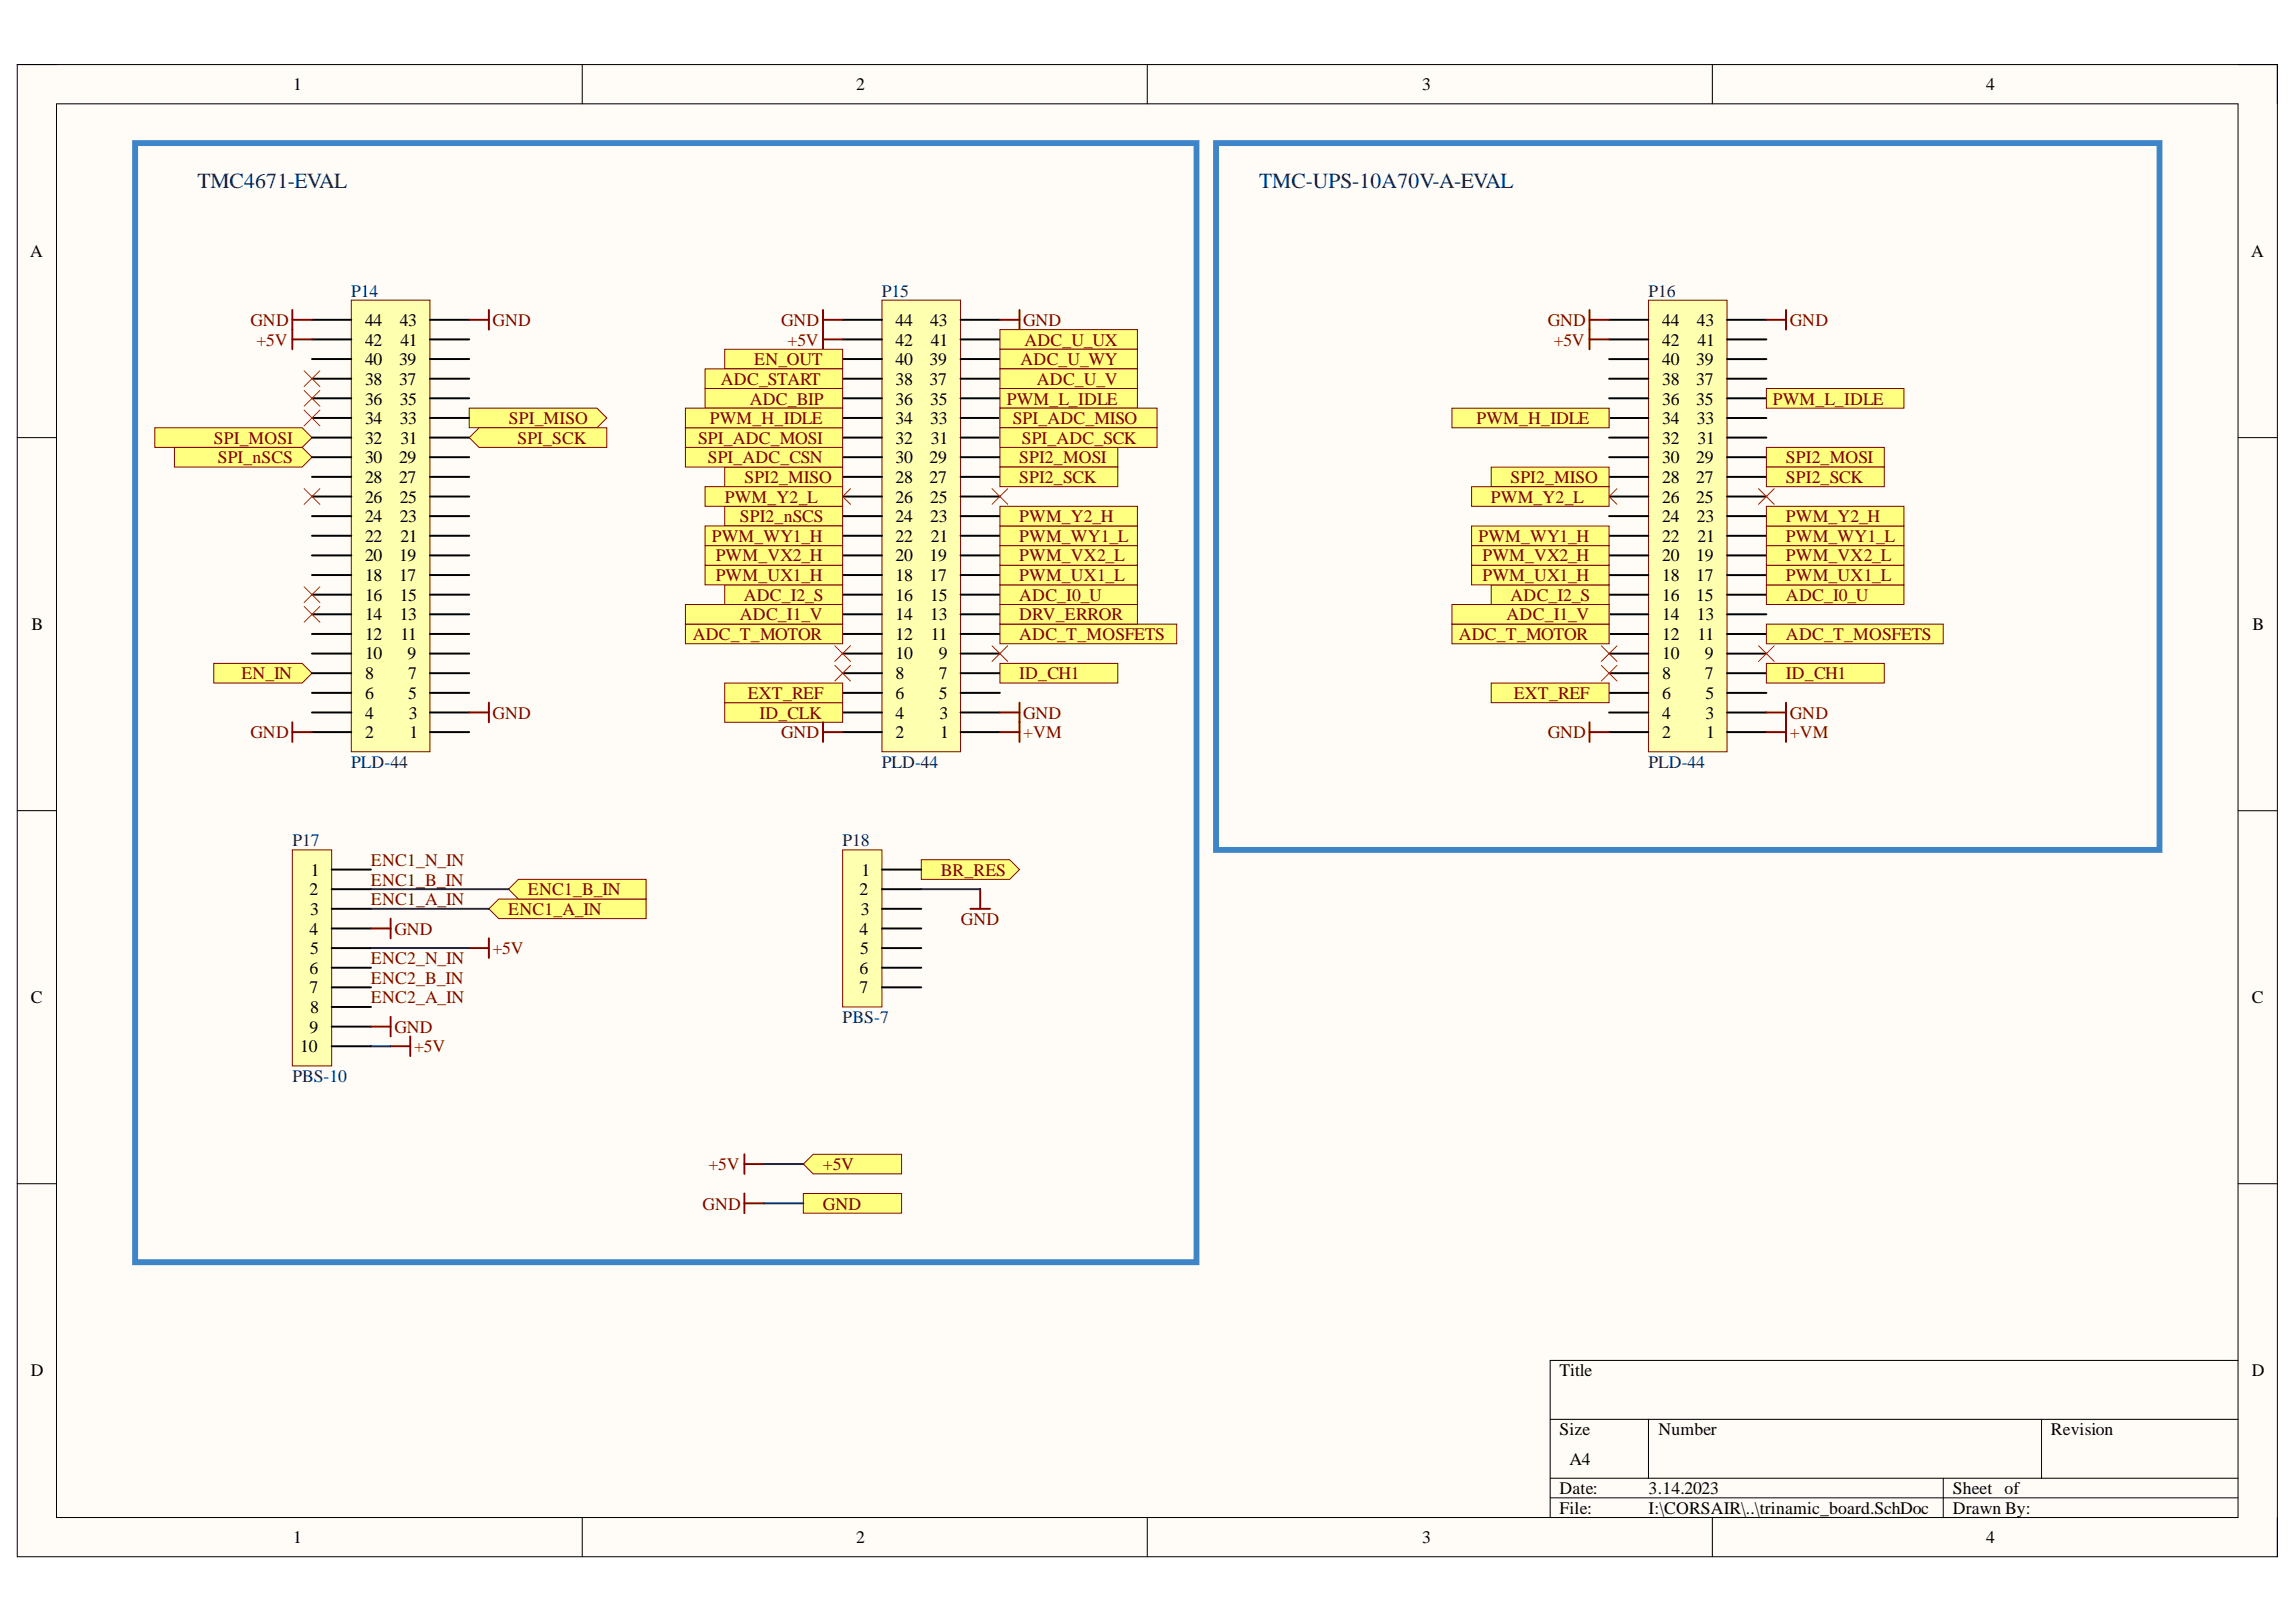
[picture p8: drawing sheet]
<svg xmlns="http://www.w3.org/2000/svg" width="297mm" height="210mm" viewBox="0 0 297 210" stroke-linecap="round" stroke-linejoin="round" font-family="sans-serif">
<defs><g id="words">
<g font-size="2.8" fill="#000080">
<text x="25.6" y="24.3">TMC4671-EVAL</text>
<text x="162.9" y="24.3">TMC-UPS-10A70V-A-EVAL</text>
</g>
<g font-size="2.3">
<text x="37.9" y="11.7">1</text>
<text x="110.8" y="11.7">2</text>
<text x="184" y="11.7">3</text>
<text x="256.9" y="11.7">4</text>
<text x="3.9" y="33.3">A</text>
<text x="291.2" y="33.3">A</text>
<text x="47.2" y="47.3">40</text>
<text x="47.2" y="44.7">42</text>
<text x="47.2" y="42.2">44</text>
<text x="51.6" y="47.3">39</text>
<text x="51.7" y="42.2">43</text>
<text x="51.8" y="44.7">41</text>
<text x="115.9" y="47.3">40</text>
<text x="115.9" y="44.7">42</text>
<text x="115.9" y="42.2">44</text>
<text x="120.3" y="47.3">39</text>
<text x="120.3" y="42.2">43</text>
<text x="120.4" y="44.7">41</text>
<text x="215.1" y="47.3">40</text>
<text x="215.1" y="44.7">42</text>
<text x="215.1" y="42.2">44</text>
<text x="219.5" y="47.3">39</text>
<text x="219.5" y="42.2">43</text>
<text x="219.6" y="44.7">41</text>
<text x="47.2" y="52.3">36</text>
<text x="47.2" y="49.8">38</text>
<text x="51.6" y="49.8">37</text>
<text x="51.7" y="52.3">35</text>
<text x="115.9" y="52.3">36</text>
<text x="115.9" y="49.8">38</text>
<text x="120.3" y="49.8">37</text>
<text x="120.3" y="52.3">35</text>
<text x="215.1" y="52.3">36</text>
<text x="215.1" y="49.8">38</text>
<text x="219.5" y="52.3">35</text>
<text x="219.5" y="49.8">37</text>
<text x="47.2" y="60">30</text>
<text x="47.2" y="57.4">32</text>
<text x="47.2" y="54.9">34</text>
<text x="51.6" y="60">29</text>
<text x="51.7" y="54.9">33</text>
<text x="51.8" y="57.4">31</text>
<text x="115.9" y="60">30</text>
<text x="115.9" y="57.4">32</text>
<text x="115.9" y="54.9">34</text>
<text x="120.3" y="60">29</text>
<text x="120.3" y="54.9">33</text>
<text x="120.4" y="57.4">31</text>
<text x="215.1" y="60">30</text>
<text x="215.1" y="57.4">32</text>
<text x="215.1" y="54.9">34</text>
<text x="219.5" y="60">29</text>
<text x="219.5" y="54.9">33</text>
<text x="219.6" y="57.4">31</text>
<text x="47.2" y="65">26</text>
<text x="47.2" y="62.5">28</text>
<text x="51.6" y="62.5">27</text>
<text x="51.7" y="65">25</text>
<text x="115.9" y="65">26</text>
<text x="115.9" y="62.5">28</text>
<text x="120.3" y="62.5">27</text>
<text x="120.3" y="65">25</text>
<text x="215.1" y="65">26</text>
<text x="215.1" y="62.5">28</text>
<text x="219.5" y="65">25</text>
<text x="219.5" y="62.5">27</text>
<text x="47.2" y="70.1">22</text>
<text x="47.2" y="67.6">24</text>
<text x="51.7" y="67.6">23</text>
<text x="51.8" y="70.1">21</text>
<text x="115.9" y="70.1">22</text>
<text x="115.9" y="67.6">24</text>
<text x="120.3" y="67.6">23</text>
<text x="120.4" y="70.1">21</text>
<text x="215.1" y="70.1">22</text>
<text x="215.1" y="67.6">24</text>
<text x="219.5" y="67.6">23</text>
<text x="219.6" y="70.1">21</text>
<text x="47.2" y="77.7">16</text>
<text x="47.2" y="75.2">18</text>
<text x="47.2" y="72.6">20</text>
<text x="51.6" y="75.2">17</text>
<text x="51.6" y="72.6">19</text>
<text x="51.7" y="77.7">15</text>
<text x="115.9" y="77.7">16</text>
<text x="115.9" y="75.2">18</text>
<text x="115.9" y="72.6">20</text>
<text x="120.3" y="75.2">17</text>
<text x="120.3" y="72.6">19</text>
<text x="120.3" y="77.7">15</text>
<text x="215.1" y="77.7">16</text>
<text x="215.1" y="75.2">18</text>
<text x="215.1" y="72.6">20</text>
<text x="219.5" y="77.7">15</text>
<text x="219.5" y="75.2">17</text>
<text x="219.5" y="72.6">19</text>
<text x="4.1" y="81.5">B</text>
<text x="47.2" y="82.8">12</text>
<text x="47.2" y="80.3">14</text>
<text x="51.7" y="80.3">13</text>
<text x="51.8" y="82.8">11</text>
<text x="115.9" y="82.8">12</text>
<text x="115.9" y="80.3">14</text>
<text x="120.3" y="80.3">13</text>
<text x="120.4" y="82.8">11</text>
<text x="215.1" y="82.8">12</text>
<text x="215.1" y="80.3">14</text>
<text x="219.5" y="80.3">13</text>
<text x="219.6" y="82.8">11</text>
<text x="291.4" y="81.5">B</text>
<text x="47.2" y="87.9">8</text>
<text x="47.2" y="85.3">10</text>
<text x="52.7" y="85.3">9</text>
<text x="52.8" y="87.9">7</text>
<text x="115.9" y="87.9">8</text>
<text x="115.9" y="85.3">10</text>
<text x="121.4" y="87.9">7</text>
<text x="121.4" y="85.3">9</text>
<text x="215.1" y="87.9">8</text>
<text x="215.1" y="85.3">10</text>
<text x="220.6" y="87.9">7</text>
<text x="220.6" y="85.3">9</text>
<text x="47.2" y="95.6">2</text>
<text x="47.2" y="93">4</text>
<text x="47.2" y="90.5">6</text>
<text x="52.8" y="90.5">5</text>
<text x="52.9" y="93">3</text>
<text x="53" y="95.6">1</text>
<text x="115.9" y="95.6">2</text>
<text x="115.9" y="93">4</text>
<text x="115.9" y="90.5">6</text>
<text x="121.4" y="90.5">5</text>
<text x="121.5" y="93">3</text>
<text x="121.6" y="95.6">1</text>
<text x="215.1" y="95.6">2</text>
<text x="215.1" y="93">4</text>
<text x="215.1" y="90.5">6</text>
<text x="220.6" y="93">3</text>
<text x="220.6" y="90.5">5</text>
<text x="220.7" y="95.6">1</text>
<text x="40.2" y="113.3">1</text>
<text x="111.5" y="113.3">1</text>
<text x="40" y="115.9">2</text>
<text x="40.1" y="118.4">3</text>
<text x="111.2" y="115.9">2</text>
<text x="111.4" y="118.4">3</text>
<text x="40" y="120.9">4</text>
<text x="40.1" y="123.5">5</text>
<text x="111.2" y="120.9">4</text>
<text x="111.3" y="123.5">5</text>
<text x="4" y="129.8">C</text>
<text x="40" y="126">6</text>
<text x="40" y="128.6">7</text>
<text x="40.1" y="131.1">8</text>
<text x="111.2" y="126">6</text>
<text x="111.2" y="128.6">7</text>
<text x="291.3" y="129.8">C</text>
<text x="38.8" y="136.2">10</text>
<text x="40" y="133.6">9</text>
<text x="4" y="178.1">D</text>
<text x="201.8" y="178.1">Title</text>
<text x="291.3" y="178.1">D</text>
<text x="201.8" y="185.7">Size</text>
<text x="214.5" y="185.7">Number</text>
<text x="265.3" y="185.7">Revision</text>
<text x="203" y="189.5">A4</text>
<text x="201.8" y="193.3">Date:</text>
<text x="201.8" y="195.9">File:</text>
<text x="213.3" y="193.3">3.14.2023</text>
<text x="213.3" y="195.9">I:\CORSAIR\..\trinamic_board.SchDoc</text>
<text x="252.6" y="193.3">Sheet of</text>
<text x="252.6" y="195.9">Drawn By:</text>
<text x="37.9" y="199.7">1</text>
<text x="110.8" y="199.7">2</text>
<text x="184" y="199.7">3</text>
<text x="256.9" y="199.7">4</text>
</g>
<g font-size="2.3" fill="#000080">
<text x="45.4" y="38.4">P14</text>
<text x="114.1" y="38.4">P15</text>
<text x="213.3" y="38.4">P16</text>
<text x="45.4" y="99.4">PLD-44</text>
<text x="114.1" y="99.4">PLD-44</text>
<text x="213.3" y="99.4">PLD-44</text>
<text x="37.8" y="109.5">P17</text>
<text x="109" y="109.5">P18</text>
<text x="109" y="132.4">PBS-7</text>
<text x="37.8" y="140">PBS-10</text>
</g>
<g font-size="2.3" fill="#800000">
<text x="32.4" y="42.2">GND</text>
<text x="33.2" y="44.7">+5V</text>
<text x="63.7" y="42.2">GND</text>
<text x="97.6" y="47.3">EN_OUT</text>
<text x="101.1" y="42.2">GND</text>
<text x="101.9" y="44.7">+5V</text>
<text x="132" y="47.3">ADC_U_WY</text>
<text x="132.4" y="42.2">GND</text>
<text x="132.5" y="44.7">ADC_U_UX</text>
<text x="200.2" y="42.2">GND</text>
<text x="201" y="44.7">+5V</text>
<text x="231.6" y="42.2">GND</text>
<text x="93.3" y="49.8">ADC_START</text>
<text x="97" y="52.3">ADC_BIP</text>
<text x="130.3" y="52.3">PWM_L_IDLE</text>
<text x="134.1" y="49.8">ADC_U_V</text>
<text x="229.4" y="52.3">PWM_L_IDLE</text>
<text x="27.7" y="57.4">SPI_MOSI</text>
<text x="28.2" y="60">SPI_nSCS</text>
<text x="65.8" y="54.9">SPI_MISO</text>
<text x="66.9" y="57.4">SPI_SCK</text>
<text x="90.3" y="57.4">SPI_ADC_MOSI</text>
<text x="91.6" y="60">SPI_ADC_CSN</text>
<text x="91.8" y="54.9">PWM_H_IDLE</text>
<text x="131" y="54.9">SPI_ADC_MISO</text>
<text x="131.9" y="60">SPI2_MOSI</text>
<text x="132.2" y="57.4">SPI_ADC_SCK</text>
<text x="191" y="54.9">PWM_H_IDLE</text>
<text x="231" y="60">SPI2_MOSI</text>
<text x="93.8" y="65">PWM_Y2_L</text>
<text x="96.3" y="62.5">SPI2_MISO</text>
<text x="131.9" y="62.5">SPI2_SCK</text>
<text x="192.9" y="65">PWM_Y2_L</text>
<text x="195.4" y="62.5">SPI2_MISO</text>
<text x="231" y="62.5">SPI2_SCK</text>
<text x="92.1" y="70.1">PWM_WY1_H</text>
<text x="95.7" y="67.6">SPI2_nSCS</text>
<text x="131.9" y="70.1">PWM_WY1_L</text>
<text x="131.9" y="67.6">PWM_Y2_H</text>
<text x="191.3" y="70.1">PWM_WY1_H</text>
<text x="231" y="70.1">PWM_WY1_L</text>
<text x="231" y="67.6">PWM_Y2_H</text>
<text x="92.6" y="75.2">PWM_UX1_H</text>
<text x="92.6" y="72.6">PWM_VX2_H</text>
<text x="96.2" y="77.7">ADC_I2_S</text>
<text x="131.9" y="77.7">ADC_I0_U</text>
<text x="131.9" y="75.2">PWM_UX1_L</text>
<text x="131.9" y="72.6">PWM_VX2_L</text>
<text x="191.8" y="75.2">PWM_UX1_H</text>
<text x="191.8" y="72.6">PWM_VX2_H</text>
<text x="195.4" y="77.7">ADC_I2_S</text>
<text x="231" y="77.7">ADC_I0_U</text>
<text x="231" y="75.2">PWM_UX1_L</text>
<text x="231" y="72.6">PWM_VX2_L</text>
<text x="89.6" y="82.8">ADC_T_MOTOR</text>
<text x="95.7" y="80.3">ADC_I1_V</text>
<text x="131.9" y="82.8">ADC_T_MOSFETS</text>
<text x="131.9" y="80.3">DRV_ERROR</text>
<text x="188.7" y="82.8">ADC_T_MOTOR</text>
<text x="194.9" y="80.3">ADC_I1_V</text>
<text x="231" y="82.8">ADC_T_MOSFETS</text>
<text x="31.2" y="87.9">EN_IN</text>
<text x="131.9" y="87.9">ID_CH1</text>
<text x="231" y="87.9">ID_CH1</text>
<text x="32.4" y="95.6">GND</text>
<text x="63.7" y="93">GND</text>
<text x="96.7" y="90.5">EXT_REF</text>
<text x="98.3" y="93">ID_CLK</text>
<text x="101.1" y="95.6">GND</text>
<text x="132.4" y="93">GND</text>
<text x="132.4" y="95.6">+VM</text>
<text x="195.8" y="90.5">EXT_REF</text>
<text x="200.2" y="95.6">GND</text>
<text x="231.6" y="93">GND</text>
<text x="231.6" y="95.6">+VM</text>
<text x="48" y="112.1">ENC1_N_IN</text>
<text x="121.7" y="113.3">BR_RES</text>
<text x="48" y="117.1">ENC1_A_IN</text>
<text x="48" y="114.6">ENC1_B_IN</text>
<text x="65.8" y="118.4">ENC1_A_IN</text>
<text x="68.3" y="115.9">ENC1_B_IN</text>
<text x="124.3" y="119.7">GND</text>
<text x="48" y="124.7">ENC2_N_IN</text>
<text x="51" y="120.9">GND</text>
<text x="63.7" y="123.5">+5V</text>
<text x="48" y="129.8">ENC2_A_IN</text>
<text x="48" y="127.3">ENC2_B_IN</text>
<text x="51" y="133.6">GND</text>
<text x="53.6" y="136.2">+5V</text>
<text x="91.7" y="151.5">+5V</text>
<text x="106.5" y="151.5">+5V</text>
<text x="90.9" y="156.5">GND</text>
<text x="106.5" y="156.5">GND</text>
</g>
</g></defs>
<path d="M2.2 8.4h292.4v193.1h-292.4z" fill-rule="evenodd" fill="#fffcf8"/>
<path d="M2.2 8.4h292.4v193.1h-292.4z" fill="none" stroke="#000" stroke-width=".13"/>
<path d="M7.3 13.4h282.2v183h-282.2z" fill-rule="evenodd" fill="#fffcf8"/>
<g fill="none" stroke="#000" stroke-width=".13">
<path d="M2.2 8.4h5.1M7.3 13.4h282.2v183h-282.2zM75.3 8.4v5M148.4 8.4v5M221.5 8.4v5M289.5 8.4h5.1v5M2.2 56.6h5.1M289.5 56.6h5.1M2.2 104.9h5.1M289.5 104.9h5.1M2.2 153.2h5.1M289.5 153.2h5.1"/>
<path d="M289.5 176.1h-89v20.3M75.3 196.4v5.1M148.4 196.4v5.1M200.5 183.7h89M200.5 191.3h89M200.5 193.8h89M213.3 183.7v7.6M221.5 196.4v5.1M251.4 191.3v5.1M264.1 183.7v7.6M294.6 196.4v5.1"/>
</g>
<path d="M103.9 150.6l1.3-1.2h11.4v2.5h-11.4z" fill-rule="evenodd" fill="#ffff80"/>
<path d="M103.9 150.6l1.3-1.2h11.4v2.5h-11.4z" fill="none" stroke="#800000" stroke-width=".13"/>
<path d="M103.9 154.5h12.7v2.5h-12.7z" fill-rule="evenodd" fill="#ffff80"/>
<path d="M103.9 154.5h12.7v2.5h-12.7z" fill="none" stroke="#800000" stroke-width=".13"/>
<path d="M60.7 52.8h16.5l1.3 1.3-1.3 1.3h-16.5z" fill-rule="evenodd" fill="#ffff80"/>
<path d="M60.7 52.8h16.5l1.3 1.3-1.3 1.3h-16.5z" fill="none" stroke="#800000" stroke-width=".13"/>
<path d="M20 55.4h19.1l1.3 1.2-1.3 1.3h-19.1z" fill-rule="evenodd" fill="#ffff80"/>
<path d="M20 55.4h19.1l1.3 1.2-1.3 1.3h-19.1z" fill="none" stroke="#800000" stroke-width=".13"/>
<path d="M22.6 57.9h16.5l1.3 1.3-1.3 1.2h-16.5z" fill-rule="evenodd" fill="#ffff80"/>
<path d="M22.6 57.9h16.5l1.3 1.3-1.3 1.2h-16.5z" fill="none" stroke="#800000" stroke-width=".13"/>
<path d="M27.7 85.9h11.4l1.3 1.2-1.3 1.3h-11.4z" fill-rule="evenodd" fill="#ffff80"/>
<path d="M27.7 85.9h11.4l1.3 1.2-1.3 1.3h-11.4z" fill="none" stroke="#800000" stroke-width=".13"/>
<path d="M63.2 117.6l1.3-1.3h19.1v2.6h-19.1z" fill-rule="evenodd" fill="#ffff80"/>
<path d="M63.2 117.6l1.3-1.3h19.1v2.6h-19.1z" fill="none" stroke="#800000" stroke-width=".13"/>
<path d="M65.8 115.1l1.3-1.3h16.5v2.5h-16.5z" fill-rule="evenodd" fill="#ffff80"/>
<path d="M65.8 115.1l1.3-1.3h16.5v2.5h-16.5z" fill="none" stroke="#800000" stroke-width=".13"/>
<path d="M119.2 111.3h11.4l1.3 1.2-1.3 1.3h-11.4z" fill-rule="evenodd" fill="#ffff80"/>
<path d="M119.2 111.3h11.4l1.3 1.2-1.3 1.3h-11.4z" fill="none" stroke="#800000" stroke-width=".13"/>
<path d="M45.4 38.8h10.2v58.5h-10.2z" fill-rule="evenodd" fill="#ffffb0"/>
<path d="M45.4 38.8h10.2v58.5h-10.2z" fill="none" stroke="#800000" stroke-width=".13"/>
<g fill="none" stroke="#000" stroke-width=".25">
<path d="M40.4 59.2h5M40.4 56.6h5M40.4 54.1h5M40.4 51.5h5M40.4 49h5M40.4 46.5h5M40.4 43.9h5M40.4 41.4h5M55.6 59.2h5.1M55.6 56.6h5.1M55.6 54.1h5.1M55.6 51.5h5.1"/>
<path d="M55.6 49h5.1M55.6 46.5h5.1M55.6 43.9h5.1M55.6 41.4h5.1M40.4 79.5h5M40.4 77h5M40.4 74.4h5M40.4 71.9h5M40.4 69.3h5M40.4 66.8h5M40.4 64.3h5M40.4 61.7h5"/>
<path d="M55.6 79.5h5.1M55.6 77h5.1M55.6 74.4h5.1M55.6 71.9h5.1M55.6 69.3h5.1M55.6 66.8h5.1M55.6 64.3h5.1M55.6 61.7h5.1M40.4 94.7h5M40.4 92.2h5M40.4 89.7h5M40.4 87.1h5"/>
<path d="M40.4 84.6h5M40.4 82h5M55.6 94.7h5.1M55.6 92.2h5.1M55.6 89.7h5.1M55.6 87.1h5.1M55.6 84.6h5.1M55.6 82h5.1"/>
</g>
<path d="M114.1 38.8h10.2v58.5h-10.2z" fill-rule="evenodd" fill="#ffffb0"/>
<path d="M114.1 38.8h10.2v58.5h-10.2z" fill="none" stroke="#800000" stroke-width=".13"/>
<g fill="none" stroke="#000" stroke-width=".25">
<path d="M109 59.2h5.1M109 56.6h5.1M109 54.1h5.1M109 51.5h5.1M109 49h5.1M109 46.5h5.1M109 43.9h5.1M109 41.4h5.1M124.3 59.2h5.1M124.3 56.6h5.1M124.3 54.1h5.1M124.3 51.5h5.1"/>
<path d="M124.3 49h5.1M124.3 46.5h5.1M124.3 43.9h5.1M124.3 41.4h5.1M109 79.5h5.1M109 77h5.1M109 74.4h5.1M109 71.9h5.1M109 69.3h5.1M109 66.8h5.1M109 64.3h5.1M109 61.7h5.1"/>
<path d="M124.3 79.5h5.1M124.3 77h5.1M124.3 74.4h5.1M124.3 71.9h5.1M124.3 69.3h5.1M124.3 66.8h5.1M124.3 64.3h5.1M124.3 61.7h5.1M109 94.7h5.1M109 92.2h5.1M109 89.7h5.1M109 87.1h5.1"/>
<path d="M109 84.6h5.1M109 82h5.1M124.3 94.7h5.1M124.3 92.2h5.1M124.3 89.7h5.1M124.3 87.1h5.1M124.3 84.6h5.1M124.3 82h5.1"/>
</g>
<path d="M37.8 40.1v5.1M37.8 41.4h2.6M37.8 43.9h2.6M129.4 41.4h2.5M131.9 40.1v2.6M37.8 93.5v2.5M37.8 94.7h2.6M129.4 94.7h2.5M129.4 92.2h2.5M131.9 90.9v5.1" fill="none" stroke="#800000" stroke-width=".25"/>
<path d="M39.3 48l2.1 2M39.3 50.5l2.1 2.1M39.3 53.1l2.1 2M41.4 48l-2.1 2M41.4 50.5l-2.1 2.1M41.4 53.1l-2.1 2M39.3 75.9l2.1 2.1M39.3 78.5l2.1 2M39.3 63.2l2.1 2.1M41.4 75.9l-2.1 2.1M41.4 78.5l-2.1 2M41.4 63.2l-2.1 2.1" fill="none" stroke="#f00" stroke-width=".13"/>
<path d="M129.4 85.9h15.2v2.5h-15.2z" fill-rule="evenodd" fill="#ffff80"/>
<path d="M129.4 85.9h15.2v2.5h-15.2z" fill="none" stroke="#800000" stroke-width=".13"/>
<path d="M129.4 80.8h22.8v2.5h-22.8z" fill-rule="evenodd" fill="#ffff80"/>
<path d="M129.4 80.8h22.8v2.5h-22.8z" fill="none" stroke="#800000" stroke-width=".13"/>
<path d="M129.4 78.2h17.8v2.6h-17.8z" fill-rule="evenodd" fill="#ffff80"/>
<path d="M129.4 78.2h17.8v2.6h-17.8z" fill="none" stroke="#800000" stroke-width=".13"/>
<path d="M129.4 75.7h17.8v2.5h-17.8z" fill-rule="evenodd" fill="#ffff80"/>
<path d="M129.4 75.7h17.8v2.5h-17.8z" fill="none" stroke="#800000" stroke-width=".13"/>
<path d="M129.4 73.1h17.8v2.6h-17.8z" fill-rule="evenodd" fill="#ffff80"/>
<path d="M129.4 73.1h17.8v2.6h-17.8z" fill="none" stroke="#800000" stroke-width=".13"/>
<path d="M129.4 70.6h17.8v2.5h-17.8z" fill-rule="evenodd" fill="#ffff80"/>
<path d="M129.4 70.6h17.8v2.5h-17.8z" fill="none" stroke="#800000" stroke-width=".13"/>
<path d="M129.4 68.1h17.8v2.5h-17.8z" fill-rule="evenodd" fill="#ffff80"/>
<path d="M129.4 68.1h17.8v2.5h-17.8z" fill="none" stroke="#800000" stroke-width=".13"/>
<path d="M129.4 65.5h17.8v2.6h-17.8z" fill-rule="evenodd" fill="#ffff80"/>
<path d="M129.4 65.5h17.8v2.6h-17.8z" fill="none" stroke="#800000" stroke-width=".13"/>
<path d="M128.3 63.2l2.1 2.1M130.4 63.2l-2.1 2.1" fill="none" stroke="#f00" stroke-width=".13"/>
<path d="M129.4 57.9h15.2v2.5h-15.2z" fill-rule="evenodd" fill="#ffff80"/>
<path d="M129.4 57.9h15.2v2.5h-15.2z" fill="none" stroke="#800000" stroke-width=".13"/>
<path d="M129.4 60.4h15.2v2.6h-15.2z" fill-rule="evenodd" fill="#ffff80"/>
<path d="M129.4 60.4h15.2v2.6h-15.2z" fill="none" stroke="#800000" stroke-width=".13"/>
<path d="M129.4 42.7h17.8v2.5h-17.8z" fill-rule="evenodd" fill="#ffff80"/>
<path d="M129.4 42.7h17.8v2.5h-17.8z" fill="none" stroke="#800000" stroke-width=".13"/>
<path d="M129.4 45.2h17.8v2.5h-17.8z" fill-rule="evenodd" fill="#ffff80"/>
<path d="M129.4 45.2h17.8v2.5h-17.8z" fill="none" stroke="#800000" stroke-width=".13"/>
<path d="M129.4 47.7h17.8v2.6h-17.8z" fill-rule="evenodd" fill="#ffff80"/>
<path d="M129.4 47.7h17.8v2.6h-17.8z" fill="none" stroke="#800000" stroke-width=".13"/>
<path d="M129.4 50.3h17.8v2.5h-17.8z" fill-rule="evenodd" fill="#ffff80"/>
<path d="M129.4 50.3h17.8v2.5h-17.8z" fill="none" stroke="#800000" stroke-width=".13"/>
<path d="M129.4 52.8h20.3v2.6h-20.3z" fill-rule="evenodd" fill="#ffff80"/>
<path d="M129.4 52.8h20.3v2.6h-20.3z" fill="none" stroke="#800000" stroke-width=".13"/>
<path d="M129.4 55.4h20.3v2.5h-20.3z" fill-rule="evenodd" fill="#ffff80"/>
<path d="M129.4 55.4h20.3v2.5h-20.3z" fill="none" stroke="#800000" stroke-width=".13"/>
<path d="M128.3 83.6l2.1 2M130.4 83.6l-2.1 2" fill="none" stroke="#f00" stroke-width=".13"/>
<path d="M93.8 90.9h15.2v2.6h-15.2z" fill-rule="evenodd" fill="#ffff80"/>
<path d="M93.8 90.9h15.2v2.6h-15.2z" fill="none" stroke="#800000" stroke-width=".13"/>
<path d="M106.5 40.1v5.1M106.5 41.4h2.5M106.5 43.9h2.5M106.5 93.5v2.5M106.5 94.7h2.5" fill="none" stroke="#800000" stroke-width=".25"/>
<path d="M93.8 60.4h15.2v2.6h-15.2z" fill-rule="evenodd" fill="#ffff80"/>
<path d="M93.8 60.4h15.2v2.6h-15.2z" fill="none" stroke="#800000" stroke-width=".13"/>
<path d="M93.8 65.5h15.2v2.6h-15.2z" fill-rule="evenodd" fill="#ffff80"/>
<path d="M93.8 65.5h15.2v2.6h-15.2z" fill="none" stroke="#800000" stroke-width=".13"/>
<path d="M108 63.2l2 2.1M110 63.2l-2 2.1" fill="none" stroke="#f00" stroke-width=".13"/>
<path d="M93.8 88.4h15.2v2.5h-15.2z" fill-rule="evenodd" fill="#ffff80"/>
<path d="M93.8 88.4h15.2v2.5h-15.2z" fill="none" stroke="#800000" stroke-width=".13"/>
<path d="M88.7 80.8h20.3v2.5h-20.3z" fill-rule="evenodd" fill="#ffff80"/>
<path d="M88.7 80.8h20.3v2.5h-20.3z" fill="none" stroke="#800000" stroke-width=".13"/>
<path d="M88.7 78.2h20.3v2.6h-20.3z" fill-rule="evenodd" fill="#ffff80"/>
<path d="M88.7 78.2h20.3v2.6h-20.3z" fill="none" stroke="#800000" stroke-width=".13"/>
<path d="M93.8 75.7h15.2v2.5h-15.2z" fill-rule="evenodd" fill="#ffff80"/>
<path d="M93.8 75.7h15.2v2.5h-15.2z" fill="none" stroke="#800000" stroke-width=".13"/>
<path d="M91.2 73.1h17.8v2.6h-17.8z" fill-rule="evenodd" fill="#ffff80"/>
<path d="M91.2 73.1h17.8v2.6h-17.8z" fill="none" stroke="#800000" stroke-width=".13"/>
<path d="M91.2 70.6h17.8v2.5h-17.8z" fill-rule="evenodd" fill="#ffff80"/>
<path d="M91.2 70.6h17.8v2.5h-17.8z" fill="none" stroke="#800000" stroke-width=".13"/>
<path d="M91.2 68.1h17.8v2.5h-17.8z" fill-rule="evenodd" fill="#ffff80"/>
<path d="M91.2 68.1h17.8v2.5h-17.8z" fill="none" stroke="#800000" stroke-width=".13"/>
<path d="M88.7 57.9h20.3v2.5h-20.3z" fill-rule="evenodd" fill="#ffff80"/>
<path d="M88.7 57.9h20.3v2.5h-20.3z" fill="none" stroke="#800000" stroke-width=".13"/>
<path d="M88.7 55.4h20.3v2.5h-20.3z" fill-rule="evenodd" fill="#ffff80"/>
<path d="M88.7 55.4h20.3v2.5h-20.3z" fill="none" stroke="#800000" stroke-width=".13"/>
<path d="M93.8 45.2h15.2v2.5h-15.2z" fill-rule="evenodd" fill="#ffff80"/>
<path d="M93.8 45.2h15.2v2.5h-15.2z" fill="none" stroke="#800000" stroke-width=".13"/>
<path d="M91.2 47.7h17.8v2.6h-17.8z" fill-rule="evenodd" fill="#ffff80"/>
<path d="M91.2 47.7h17.8v2.6h-17.8z" fill="none" stroke="#800000" stroke-width=".13"/>
<path d="M91.2 50.3h17.8v2.5h-17.8z" fill-rule="evenodd" fill="#ffff80"/>
<path d="M91.2 50.3h17.8v2.5h-17.8z" fill="none" stroke="#800000" stroke-width=".13"/>
<path d="M88.7 52.8h20.3v2.6h-20.3z" fill-rule="evenodd" fill="#ffff80"/>
<path d="M88.7 52.8h20.3v2.6h-20.3z" fill="none" stroke="#800000" stroke-width=".13"/>
<path d="M108 83.6l2 2M108 86.1l2 2M110 83.6l-2 2M110 86.1l-2 2" fill="none" stroke="#f00" stroke-width=".13"/>
<path d="M91.2 63h17.8v2.5h-17.8z" fill-rule="evenodd" fill="#ffff80"/>
<path d="M91.2 63h17.8v2.5h-17.8z" fill="none" stroke="#800000" stroke-width=".13"/>
<path d="M37.8 110h5.1v27.9h-5.1z" fill-rule="evenodd" fill="#ffffb0"/>
<path d="M37.8 110h5.1v27.9h-5.1z" fill="none" stroke="#800000" stroke-width=".13"/>
<path d="M42.9 112.5h5.1M42.9 115.1h5.1M42.9 117.6h5.1M42.9 120.2h5.1M42.9 122.7h5.1M42.9 125.2h5.1M42.9 127.8h5.1M42.9 130.3h5.1M42.9 132.9h5.1M42.9 135.4h5.1" fill="none" stroke="#000" stroke-width=".25"/>
<path d="M50.5 118.9v2.5M48 120.2h2.5M48 132.9h2.5M50.5 131.6v2.5M50.5 135.4h2.6M53.1 134.1v2.6M60.7 122.7h2.5M63.2 121.4v2.6" fill="none" stroke="#800000" stroke-width=".25"/>
<path d="M109 110h5.1v20.3h-5.1z" fill-rule="evenodd" fill="#ffffb0"/>
<path d="M109 110h5.1v20.3h-5.1z" fill="none" stroke="#800000" stroke-width=".13"/>
<path d="M114.1 112.5h5.1M114.1 115.1h5.1M114.1 117.6h5.1M114.1 120.2h5.1M114.1 122.7h5.1M114.1 125.2h5.1M114.1 127.8h5.1" fill="none" stroke="#000" stroke-width=".25"/>
<path d="M60.7 41.4h2.5M63.2 40.1v2.6M60.7 92.2h2.5M63.2 90.9v2.6M125.5 117.6h2.6M126.8 115.1v2.5M96.3 149.4v2.5M96.3 154.5v2.5M96.3 150.6h2.5M96.3 155.7h2.5" fill="none" stroke="#800000" stroke-width=".25"/>
<path d="M60.7 56.6l1.3-1.2h16.5v2.5h-16.5z" fill-rule="evenodd" fill="#ffff80"/>
<path d="M60.7 56.6l1.3-1.2h16.5v2.5h-16.5z" fill="none" stroke="#800000" stroke-width=".13"/>
<path d="M213.3 38.8h10.1v58.5h-10.1z" fill-rule="evenodd" fill="#ffffb0"/>
<path d="M213.3 38.8h10.1v58.5h-10.1z" fill="none" stroke="#800000" stroke-width=".13"/>
<g fill="none" stroke="#000" stroke-width=".25">
<path d="M208.2 59.2h5.1M208.2 56.6h5.1M208.2 54.1h5.1M208.2 51.5h5.1M208.2 49h5.1M208.2 46.5h5.1M208.2 43.9h5.1M208.2 41.4h5.1M223.4 59.2h5.1M223.4 56.6h5.1M223.4 54.1h5.1M223.4 51.5h5.1"/>
<path d="M223.4 49h5.1M223.4 46.5h5.1M223.4 43.9h5.1M223.4 41.4h5.1M208.2 79.5h5.1M208.2 77h5.1M208.2 74.4h5.1M208.2 71.9h5.1M208.2 69.3h5.1M208.2 66.8h5.1M208.2 64.3h5.1M208.2 61.7h5.1"/>
<path d="M223.4 79.5h5.1M223.4 77h5.1M223.4 74.4h5.1M223.4 71.9h5.1M223.4 69.3h5.1M223.4 66.8h5.1M223.4 64.3h5.1M223.4 61.7h5.1M208.2 94.7h5.1M208.2 92.2h5.1M208.2 89.7h5.1M208.2 87.1h5.1"/>
<path d="M208.2 84.6h5.1M208.2 82h5.1M223.4 94.7h5.1M223.4 92.2h5.1M223.4 89.7h5.1M223.4 87.1h5.1M223.4 84.6h5.1M223.4 82h5.1"/>
</g>
<path d="M205.6 40.1v5.1M205.6 41.4h2.6M205.6 43.9h2.6M205.6 93.5v2.5M205.6 94.7h2.6" fill="none" stroke="#800000" stroke-width=".25"/>
<path d="M192.9 60.4h15.3v2.6h-15.3z" fill-rule="evenodd" fill="#ffff80"/>
<path d="M192.9 60.4h15.3v2.6h-15.3z" fill="none" stroke="#800000" stroke-width=".13"/>
<path d="M207.2 63.2l2 2.1M209.2 63.2l-2 2.1" fill="none" stroke="#f00" stroke-width=".13"/>
<path d="M192.9 88.4h15.3v2.5h-15.3z" fill-rule="evenodd" fill="#ffff80"/>
<path d="M192.9 88.4h15.3v2.5h-15.3z" fill="none" stroke="#800000" stroke-width=".13"/>
<path d="M187.8 80.8h20.4v2.5h-20.4z" fill-rule="evenodd" fill="#ffff80"/>
<path d="M187.8 80.8h20.4v2.5h-20.4z" fill="none" stroke="#800000" stroke-width=".13"/>
<path d="M187.8 78.2h20.4v2.6h-20.4z" fill-rule="evenodd" fill="#ffff80"/>
<path d="M187.8 78.2h20.4v2.6h-20.4z" fill="none" stroke="#800000" stroke-width=".13"/>
<path d="M192.9 75.7h15.3v2.5h-15.3z" fill-rule="evenodd" fill="#ffff80"/>
<path d="M192.9 75.7h15.3v2.5h-15.3z" fill="none" stroke="#800000" stroke-width=".13"/>
<path d="M190.4 73.1h17.8v2.6h-17.8z" fill-rule="evenodd" fill="#ffff80"/>
<path d="M190.4 73.1h17.8v2.6h-17.8z" fill="none" stroke="#800000" stroke-width=".13"/>
<path d="M190.4 70.6h17.8v2.5h-17.8z" fill-rule="evenodd" fill="#ffff80"/>
<path d="M190.4 70.6h17.8v2.5h-17.8z" fill="none" stroke="#800000" stroke-width=".13"/>
<path d="M190.4 68.1h17.8v2.5h-17.8z" fill-rule="evenodd" fill="#ffff80"/>
<path d="M190.4 68.1h17.8v2.5h-17.8z" fill="none" stroke="#800000" stroke-width=".13"/>
<path d="M187.8 52.8h20.4v2.6h-20.4z" fill-rule="evenodd" fill="#ffff80"/>
<path d="M187.8 52.8h20.4v2.6h-20.4z" fill="none" stroke="#800000" stroke-width=".13"/>
<path d="M207.2 83.6l2 2M207.2 86.1l2 2M209.2 83.6l-2 2M209.2 86.1l-2 2" fill="none" stroke="#f00" stroke-width=".13"/>
<path d="M190.4 63h17.8v2.5h-17.8z" fill-rule="evenodd" fill="#ffff80"/>
<path d="M190.4 63h17.8v2.5h-17.8z" fill="none" stroke="#800000" stroke-width=".13"/>
<path d="M228.5 41.4h2.6M231.1 40.1v2.6M228.5 92.2h2.6M228.5 94.7h2.6M231.1 90.9v5.1" fill="none" stroke="#800000" stroke-width=".25"/>
<path d="M228.5 85.9h15.3v2.5h-15.3z" fill-rule="evenodd" fill="#ffff80"/>
<path d="M228.5 85.9h15.3v2.5h-15.3z" fill="none" stroke="#800000" stroke-width=".13"/>
<path d="M228.5 80.8h22.9v2.5h-22.9z" fill-rule="evenodd" fill="#ffff80"/>
<path d="M228.5 80.8h22.9v2.5h-22.9z" fill="none" stroke="#800000" stroke-width=".13"/>
<path d="M228.5 75.7h17.8v2.5h-17.8z" fill-rule="evenodd" fill="#ffff80"/>
<path d="M228.5 75.7h17.8v2.5h-17.8z" fill="none" stroke="#800000" stroke-width=".13"/>
<path d="M228.5 73.1h17.8v2.6h-17.8z" fill-rule="evenodd" fill="#ffff80"/>
<path d="M228.5 73.1h17.8v2.6h-17.8z" fill="none" stroke="#800000" stroke-width=".13"/>
<path d="M228.5 70.6h17.8v2.5h-17.8z" fill-rule="evenodd" fill="#ffff80"/>
<path d="M228.5 70.6h17.8v2.5h-17.8z" fill="none" stroke="#800000" stroke-width=".13"/>
<path d="M228.5 68.1h17.8v2.5h-17.8z" fill-rule="evenodd" fill="#ffff80"/>
<path d="M228.5 68.1h17.8v2.5h-17.8z" fill="none" stroke="#800000" stroke-width=".13"/>
<path d="M228.5 65.5h17.8v2.6h-17.8z" fill-rule="evenodd" fill="#ffff80"/>
<path d="M228.5 65.5h17.8v2.6h-17.8z" fill="none" stroke="#800000" stroke-width=".13"/>
<path d="M227.5 63.2l2 2.1M229.5 63.2l-2 2.1" fill="none" stroke="#f00" stroke-width=".13"/>
<path d="M228.5 57.9h15.3v2.5h-15.3z" fill-rule="evenodd" fill="#ffff80"/>
<path d="M228.5 57.9h15.3v2.5h-15.3z" fill="none" stroke="#800000" stroke-width=".13"/>
<path d="M228.5 60.4h15.3v2.6h-15.3z" fill-rule="evenodd" fill="#ffff80"/>
<path d="M228.5 60.4h15.3v2.6h-15.3z" fill="none" stroke="#800000" stroke-width=".13"/>
<path d="M228.5 50.3h17.8v2.5h-17.8z" fill-rule="evenodd" fill="#ffff80"/>
<path d="M228.5 50.3h17.8v2.5h-17.8z" fill="none" stroke="#800000" stroke-width=".13"/>
<path d="M227.5 83.6l2 2M229.5 83.6l-2 2" fill="none" stroke="#f00" stroke-width=".13"/>
<path d="M17.5 18.5h137.3v144.8h-137.3zM157.3 18.5h122.1v91.5h-122.1z" fill="none" stroke="#3d85c6" stroke-width=".76"/>
<path d="M48 115.1h17.8M48 117.6h15.2M119.2 115.1h7.6M48 122.7h12.7M48 135.4h2.5M98.8 150.6h5.1M98.8 155.7h5.1" fill="none" stroke="#000080" stroke-width=".25"/>
<use href="#words"/>
</svg>
